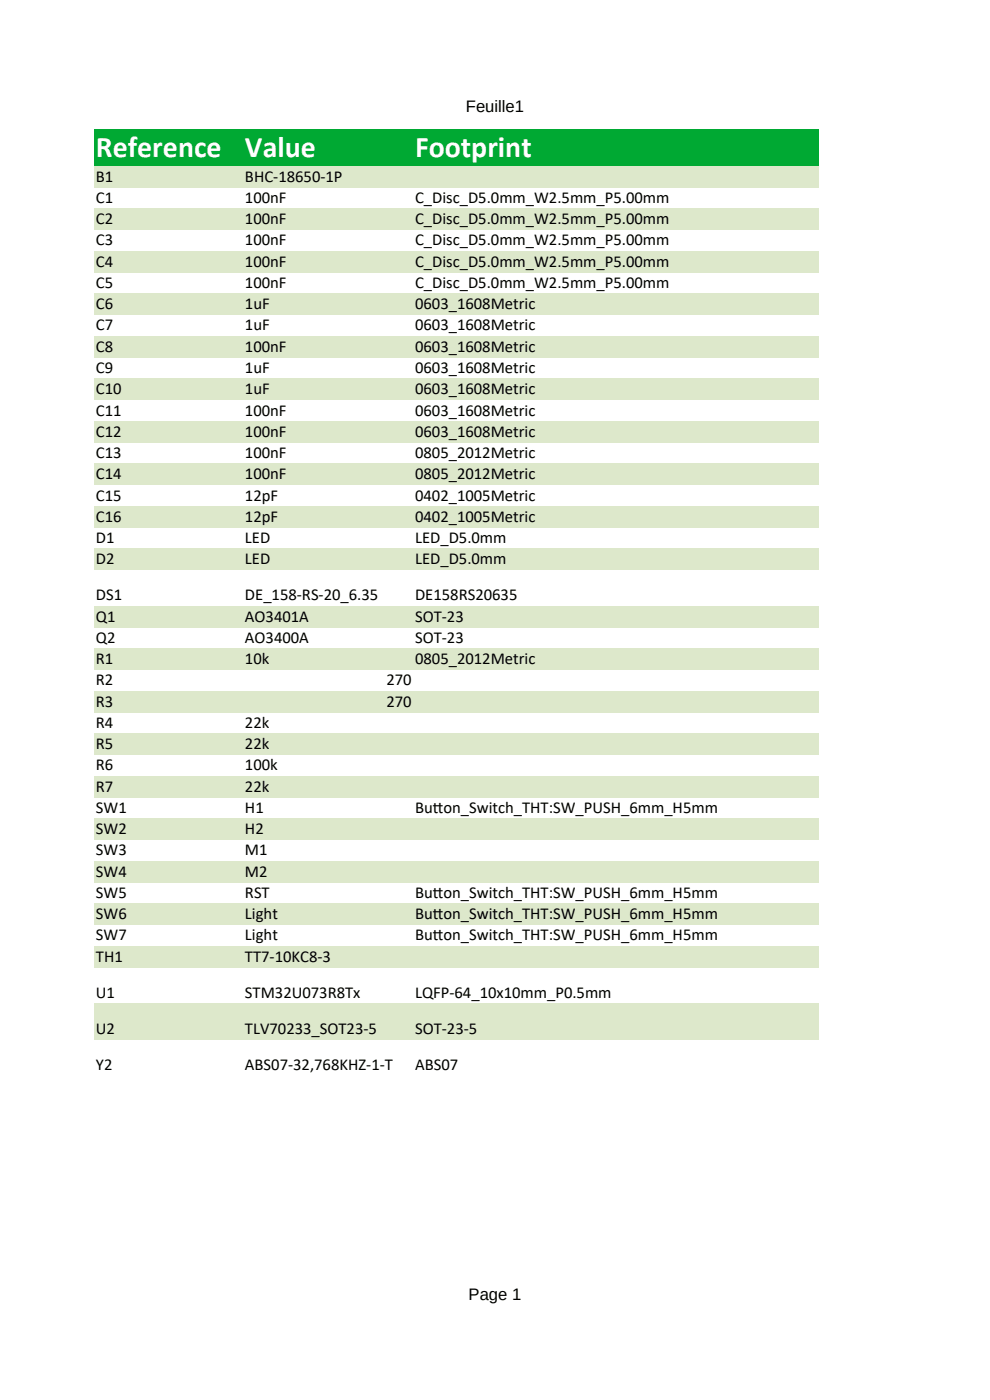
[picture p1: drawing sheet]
<svg xmlns="http://www.w3.org/2000/svg" width="210mm" height="297mm" viewBox="0 0 210 297" stroke-linecap="round" stroke-linejoin="round" font-family="sans-serif">
<defs><g id="words">
<g font-size="6.3" fill="#fff">
<text x="20.3" y="33.3">Reference</text>
<text x="52" y="33.3">Value</text>
<text x="88.1" y="33.3">Footprint</text>
</g>
<g font-size="3.5">
<text x="98.8" y="23.7">Feuille1</text>
<text x="20.3" y="38.5">B1</text>
<text x="52" y="38.5">BHC-18650-1P</text>
<text x="20.3" y="43.1">C1</text>
<text x="20.3" y="47.6">C2</text>
<text x="52" y="43.1">100nF</text>
<text x="52" y="47.6">100nF</text>
<text x="88.1" y="43.1">C_Disc_D5.0mm_W2.5mm_P5.00mm</text>
<text x="88.1" y="47.6">C_Disc_D5.0mm_W2.5mm_P5.00mm</text>
<text x="20.3" y="52.1">C3</text>
<text x="52" y="52.1">100nF</text>
<text x="88.1" y="52.1">C_Disc_D5.0mm_W2.5mm_P5.00mm</text>
<text x="20.3" y="56.6">C4</text>
<text x="52" y="56.6">100nF</text>
<text x="88.1" y="56.6">C_Disc_D5.0mm_W2.5mm_P5.00mm</text>
<text x="20.3" y="61.1">C5</text>
<text x="20.3" y="65.6">C6</text>
<text x="52" y="61.1">100nF</text>
<text x="52" y="65.6">1uF</text>
<text x="88.1" y="61.1">C_Disc_D5.0mm_W2.5mm_P5.00mm</text>
<text x="88.1" y="65.6">0603_1608Metric</text>
<text x="20.3" y="70.1">C7</text>
<text x="52" y="70.1">1uF</text>
<text x="88.1" y="70.1">0603_1608Metric</text>
<text x="20.3" y="74.6">C8</text>
<text x="52" y="74.6">100nF</text>
<text x="88.1" y="74.6">0603_1608Metric</text>
<text x="20.3" y="79.1">C9</text>
<text x="20.3" y="83.6">C10</text>
<text x="52" y="79.1">1uF</text>
<text x="52" y="83.6">1uF</text>
<text x="88.1" y="79.1">0603_1608Metric</text>
<text x="88.1" y="83.6">0603_1608Metric</text>
<text x="20.3" y="88.2">C11</text>
<text x="52" y="88.2">100nF</text>
<text x="88.1" y="88.2">0603_1608Metric</text>
<text x="20.3" y="92.7">C12</text>
<text x="52" y="92.7">100nF</text>
<text x="88.1" y="92.7">0603_1608Metric</text>
<text x="20.3" y="97.2">C13</text>
<text x="20.3" y="101.7">C14</text>
<text x="52" y="97.2">100nF</text>
<text x="52" y="101.7">100nF</text>
<text x="88.1" y="97.2">0805_2012Metric</text>
<text x="88.1" y="101.7">0805_2012Metric</text>
<text x="20.3" y="106.2">C15</text>
<text x="52" y="106.2">12pF</text>
<text x="88.1" y="106.2">0402_1005Metric</text>
<text x="20.3" y="110.7">C16</text>
<text x="52" y="110.7">12pF</text>
<text x="88.1" y="110.7">0402_1005Metric</text>
<text x="20.3" y="115.2">D1</text>
<text x="20.3" y="119.7">D2</text>
<text x="52" y="115.2">LED</text>
<text x="52" y="119.7">LED</text>
<text x="88.1" y="115.2">LED_D5.0mm</text>
<text x="88.1" y="119.7">LED_D5.0mm</text>
<text x="20.3" y="127.4">DS1</text>
<text x="20.3" y="131.9">Q1</text>
<text x="52" y="127.4">DE_158-RS-20_6.35</text>
<text x="52" y="131.9">AO3401A</text>
<text x="88.1" y="127.4">DE158RS20635</text>
<text x="88.1" y="131.9">SOT-23</text>
<text x="20.3" y="136.4">Q2</text>
<text x="52" y="136.4">AO3400A</text>
<text x="88.1" y="136.4">SOT-23</text>
<text x="20.3" y="140.9">R1</text>
<text x="52" y="140.9">10k</text>
<text x="88.1" y="140.9">0805_2012Metric</text>
<text x="20.3" y="145.4">R2</text>
<text x="20.3" y="149.9">R3</text>
<text x="82" y="145.4">270</text>
<text x="82" y="149.9">270</text>
<text x="20.3" y="154.4">R4</text>
<text x="52" y="154.4">22k</text>
<text x="20.3" y="158.9">R5</text>
<text x="52" y="158.9">22k</text>
<text x="20.3" y="163.4">R6</text>
<text x="20.3" y="167.9">R7</text>
<text x="52" y="163.4">100k</text>
<text x="52" y="167.9">22k</text>
<text x="20.3" y="172.5">SW1</text>
<text x="52" y="172.5">H1</text>
<text x="88.1" y="172.5">But</text>
<text x="91.8" y="172.5">ton_Switch_THT:SW_PUSH_6mm_H5mm</text>
<text x="20.3" y="177">SW2</text>
<text x="52" y="177">H2</text>
<text x="20.3" y="181.5">SW3</text>
<text x="20.3" y="186">SW4</text>
<text x="52" y="181.5">M1</text>
<text x="52" y="186">M2</text>
<text x="20.3" y="190.5">SW5</text>
<text x="52" y="190.5">RST</text>
<text x="88.1" y="190.5">But</text>
<text x="91.8" y="190.5">ton_Switch_THT:SW_PUSH_6mm_H5mm</text>
<text x="20.3" y="195">SW6</text>
<text x="52" y="195">Light</text>
<text x="88.1" y="195">But</text>
<text x="91.8" y="195">ton_Switch_THT:SW_PUSH_6mm_H5mm</text>
<text x="20.3" y="199.5">SW7</text>
<text x="52" y="199.5">Light</text>
<text x="88.1" y="199.5">But</text>
<text x="91.8" y="199.5">ton_Switch_THT:SW_PUSH_6mm_H5mm</text>
<text x="20.3" y="204">TH1</text>
<text x="52" y="204">TT7-10KC8-3</text>
<text x="20.3" y="211.7">U1</text>
<text x="52" y="211.7">STM32U073R8Tx</text>
<text x="88.1" y="211.7">LQFP-64_10x10mm_P0.5mm</text>
<text x="20.3" y="219.3">U2</text>
<text x="52" y="219.3">TLV70233_SOT23-5</text>
<text x="88.1" y="219.3">SOT-23-5</text>
<text x="20.3" y="226.9">Y2</text>
<text x="52" y="226.9">ABS07-32,768KHZ-1-T</text>
<text x="88.1" y="226.9">ABS07</text>
<text x="99.4" y="275.7">Page 1</text>
</g>
</g></defs>
<path d="M20 27.5h153.7v7.8h-153.7z" fill-rule="evenodd" fill="#00a933"/>
<g fill="#dde8cb">
<path d="M20 35.3h153.7v4.5h-153.7z" fill-rule="evenodd"/>
<path d="M20 44.3h153.7v4.5h-153.7z" fill-rule="evenodd"/>
<path d="M20 53.3h153.7v4.5h-153.7z" fill-rule="evenodd"/>
<path d="M20 62.3h153.7v4.5h-153.7z" fill-rule="evenodd"/>
<path d="M20 71.3h153.7v4.6h-153.7z" fill-rule="evenodd"/>
<path d="M20 80.4h153.7v4.5h-153.7z" fill-rule="evenodd"/>
<path d="M20 89.4h153.7v4.5h-153.7z" fill-rule="evenodd"/>
<path d="M20 98.4h153.7v4.5h-153.7z" fill-rule="evenodd"/>
<path d="M20 107.4h153.7v4.5h-153.7z" fill-rule="evenodd"/>
<path d="M20 116.4h153.7v4.6h-153.7z" fill-rule="evenodd"/>
<path d="M20 128.6h153.7v4.5h-153.7z" fill-rule="evenodd"/>
<path d="M20 137.6h153.7v4.5h-153.7z" fill-rule="evenodd"/>
<path d="M20 146.6h153.7v4.5h-153.7z" fill-rule="evenodd"/>
<path d="M20 155.6h153.7v4.6h-153.7z" fill-rule="evenodd"/>
<path d="M20 164.7h153.7v4.5h-153.7z" fill-rule="evenodd"/>
<path d="M20 173.7h153.7v4.5h-153.7z" fill-rule="evenodd"/>
<path d="M20 182.7h153.7v4.5h-153.7z" fill-rule="evenodd"/>
<path d="M20 191.7h153.7v4.5h-153.7z" fill-rule="evenodd"/>
<path d="M20 200.7h153.7v4.6h-153.7z" fill-rule="evenodd"/>
<path d="M20 212.9h153.7v7.6h-153.7z" fill-rule="evenodd"/>
</g>
<use href="#words"/>
</svg>
